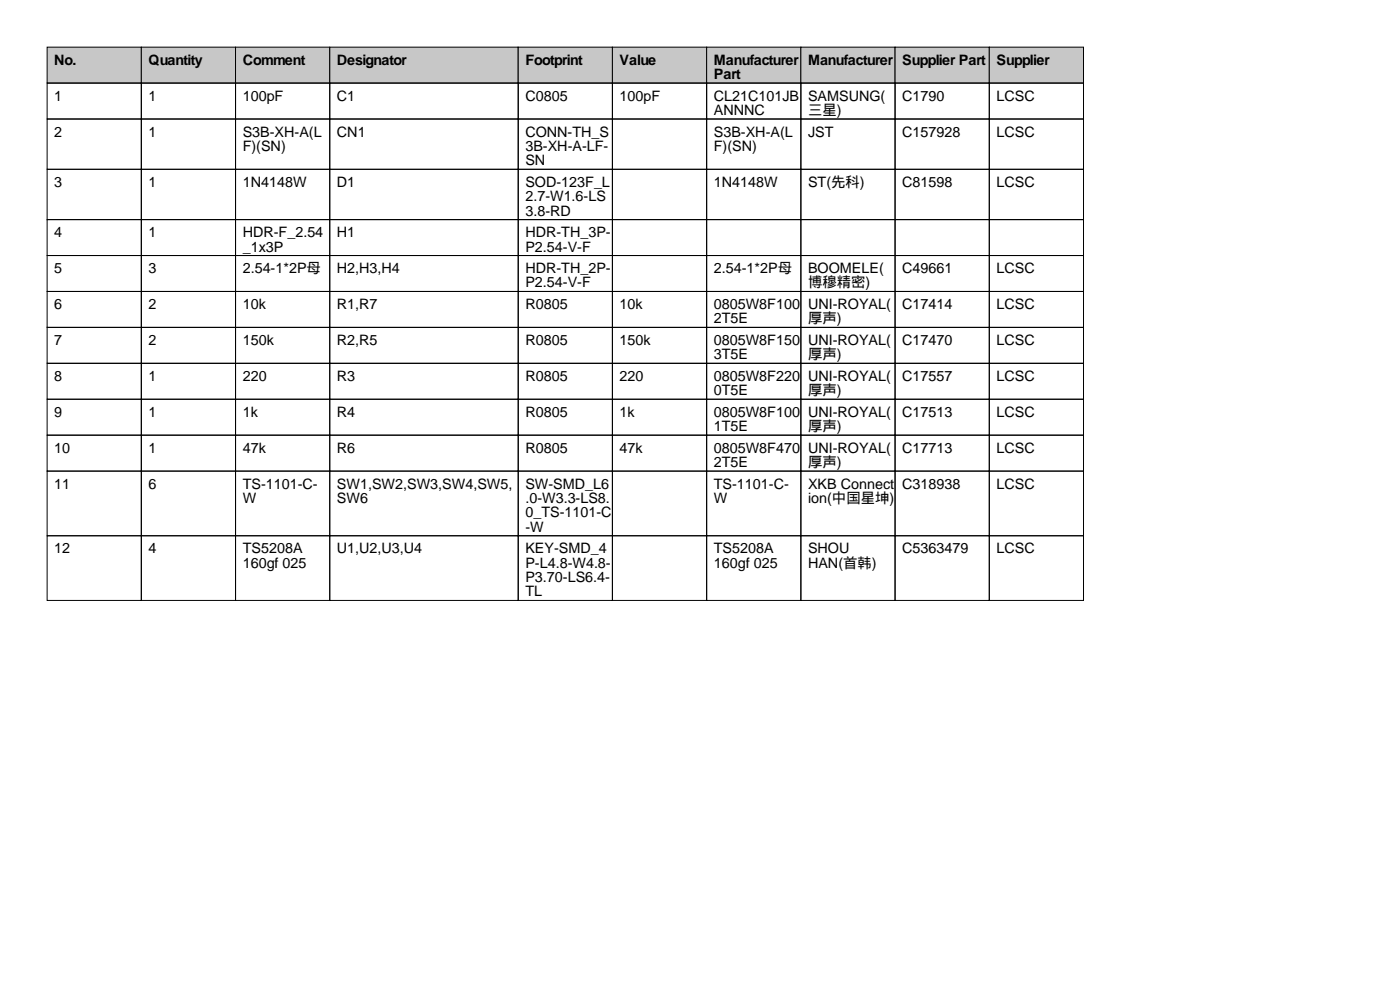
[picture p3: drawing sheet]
<svg xmlns="http://www.w3.org/2000/svg" width="297mm" height="210mm" viewBox="0 0 297 210" stroke-linecap="round" stroke-linejoin="round" font-family="sans-serif">
<defs><g id="words">
<g font-size="3">
<text x="11.5" y="13.7">No.</text>
<text x="31.5" y="13.7">Quantity</text>
<text x="51.5" y="13.7">Comment</text>
<text x="71.5" y="13.7">Designator</text>
<text x="111.5" y="13.7">Footprint</text>
<text x="131.5" y="13.7">Value</text>
<text x="151.5" y="13.7">Manufacturer</text>
<text x="151.5" y="16.8">Part</text>
<text x="171.5" y="13.7">Manufacturer</text>
<text x="191.5" y="13.7">Supplier Part</text>
<text x="211.5" y="13.7">Supplier</text>
<text x="11.5" y="21.3">1</text>
<text x="31.5" y="21.3">1</text>
<text x="51.5" y="21.3">100pF</text>
<text x="71.5" y="21.3">C1</text>
<text x="111.5" y="21.3">C0805</text>
<text x="131.5" y="21.3">100pF</text>
<text x="151.5" y="21.3">CL21C101JB</text>
<text x="171.5" y="21.3">SAMSUNG(</text>
<text x="191.5" y="21.3">C1790</text>
<text x="211.5" y="21.3">LCSC</text>
<text x="11.5" y="29">2</text>
<text x="31.5" y="29">1</text>
<text x="51.5" y="29">S3B-XH-A(L</text>
<text x="71.5" y="29">CN1</text>
<text x="111.5" y="29">CONN-TH_S</text>
<text x="151.5" y="24.4">ANNNC</text>
<text x="151.5" y="29">S3B-XH-A(L</text>
<text x="171.5" y="24.4">三星)</text>
<text x="171.5" y="29">JST</text>
<text x="191.5" y="29">C157928</text>
<text x="211.5" y="29">LCSC</text>
<text x="51.5" y="32">F)(SN)</text>
<text x="111.5" y="32">3B-XH-A-LF-</text>
<text x="111.5" y="35.1">SN</text>
<text x="151.5" y="32">F)(SN)</text>
<text x="11.5" y="39.6">3</text>
<text x="31.5" y="39.6">1</text>
<text x="51.5" y="39.6">1N4148W</text>
<text x="71.5" y="39.6">D1</text>
<text x="111.5" y="39.6">SOD-123F_L</text>
<text x="151.5" y="39.6">1N4148W</text>
<text x="171.5" y="39.6">ST(先科)</text>
<text x="191.5" y="39.6">C81598</text>
<text x="211.5" y="39.6">LCSC</text>
<text x="111.5" y="42.7">2.7-W1.6-LS</text>
<text x="111.5" y="45.7">3.8-RD</text>
<text x="11.5" y="50.3">4</text>
<text x="31.5" y="50.3">1</text>
<text x="51.5" y="50.3">HDR-F_2.54</text>
<text x="51.5" y="53.3">_1x3P</text>
<text x="71.5" y="50.3">H1</text>
<text x="111.5" y="50.3">HDR-TH_3P-</text>
<text x="111.5" y="53.3">P2.54-V-F</text>
<text x="11.5" y="57.9">5</text>
<text x="31.5" y="57.9">3</text>
<text x="51.5" y="57.9">2.54-1*2P母</text>
<text x="71.5" y="57.9">H2,H3,H4</text>
<text x="111.5" y="57.9">HDR-TH_2P-</text>
<text x="151.5" y="57.9">2.54-1*2P母</text>
<text x="171.5" y="57.9">BOOMELE(</text>
<text x="191.5" y="57.9">C49661</text>
<text x="211.5" y="57.9">LCSC</text>
<text x="11.5" y="65.5">6</text>
<text x="31.5" y="65.5">2</text>
<text x="51.5" y="65.5">10k</text>
<text x="71.5" y="65.5">R1,R7</text>
<text x="111.5" y="61">P2.54-V-F</text>
<text x="111.5" y="65.5">R0805</text>
<text x="131.5" y="65.5">10k</text>
<text x="151.5" y="65.5">0805W8F100</text>
<text x="171.5" y="61">博穆精密)</text>
<text x="171.5" y="65.5">UNI-ROYAL(</text>
<text x="191.5" y="65.5">C17414</text>
<text x="211.5" y="65.5">LCSC</text>
<text x="151.5" y="68.6">2T5E</text>
<text x="171.5" y="68.6">厚声)</text>
<text x="11.5" y="73.2">7</text>
<text x="31.5" y="73.2">2</text>
<text x="51.5" y="73.2">150k</text>
<text x="71.5" y="73.2">R2,R5</text>
<text x="111.5" y="73.2">R0805</text>
<text x="131.5" y="73.2">150k</text>
<text x="151.5" y="73.2">0805W8F150</text>
<text x="151.5" y="76.2">3T5E</text>
<text x="171.5" y="73.2">UNI-ROYAL(</text>
<text x="171.5" y="76.2">厚声)</text>
<text x="191.5" y="73.2">C17470</text>
<text x="211.5" y="73.2">LCSC</text>
<text x="11.5" y="80.8">8</text>
<text x="31.5" y="80.8">1</text>
<text x="51.5" y="80.8">220</text>
<text x="71.5" y="80.8">R3</text>
<text x="111.5" y="80.8">R0805</text>
<text x="131.5" y="80.8">220</text>
<text x="151.5" y="80.8">0805W8F220</text>
<text x="151.5" y="83.8">0T5E</text>
<text x="171.5" y="80.8">UNI-ROYAL(</text>
<text x="171.5" y="83.8">厚声)</text>
<text x="191.5" y="80.8">C17557</text>
<text x="211.5" y="80.8">LCSC</text>
<text x="11.5" y="88.4">9</text>
<text x="31.5" y="88.4">1</text>
<text x="51.5" y="88.4">1k</text>
<text x="71.5" y="88.4">R4</text>
<text x="111.5" y="88.4">R0805</text>
<text x="131.5" y="88.4">1k</text>
<text x="151.5" y="88.4">0805W8F100</text>
<text x="171.5" y="88.4">UNI-ROYAL(</text>
<text x="191.5" y="88.4">C17513</text>
<text x="211.5" y="88.4">LCSC</text>
<text x="151.5" y="91.4">1T5E</text>
<text x="171.5" y="91.4">厚声)</text>
<text x="11.5" y="96">10</text>
<text x="31.5" y="96">1</text>
<text x="51.5" y="96">47k</text>
<text x="71.5" y="96">R6</text>
<text x="111.5" y="96">R0805</text>
<text x="131.5" y="96">47k</text>
<text x="151.5" y="96">0805W8F470</text>
<text x="151.5" y="99.1">2T5E</text>
<text x="171.5" y="96">UNI-ROYAL(</text>
<text x="171.5" y="99.1">厚声)</text>
<text x="191.5" y="96">C17713</text>
<text x="211.5" y="96">LCSC</text>
<text x="11.5" y="103.6">11</text>
<text x="31.5" y="103.6">6</text>
<text x="51.5" y="103.6">TS-1101-C-</text>
<text x="51.5" y="106.7">W</text>
<text x="71.5" y="103.6">SW1,SW2,SW3,SW4,SW5,</text>
<text x="71.5" y="106.7">SW6</text>
<text x="111.5" y="103.6">SW-SMD_L6</text>
<text x="111.5" y="106.7">.0-W3.3-LS8.</text>
<text x="151.5" y="103.6">TS-1101-C-</text>
<text x="151.5" y="106.7">W</text>
<text x="171.5" y="103.6">XKB Connect</text>
<text x="171.5" y="106.7">ion(中国星坤)</text>
<text x="191.5" y="103.6">C318938</text>
<text x="211.5" y="103.6">LCSC</text>
<text x="111.5" y="109.7">0_TS-1101-C</text>
<text x="111.5" y="112.8">-W</text>
<text x="11.5" y="117.4">12</text>
<text x="31.5" y="117.4">4</text>
<text x="51.5" y="117.4">TS5208A</text>
<text x="71.5" y="117.4">U1,U2,U3,U4</text>
<text x="111.5" y="117.4">KEY-SMD_4</text>
<text x="151.5" y="117.4">TS5208A</text>
<text x="171.5" y="117.4">SHOU</text>
<text x="191.5" y="117.4">C5363479</text>
<text x="211.5" y="117.4">LCSC</text>
<text x="51.5" y="120.4">160gf 025</text>
<text x="111.5" y="120.4">P-L4.8-W4.8-</text>
<text x="111.5" y="123.4">P3.70-LS6.4-</text>
<text x="151.5" y="120.4">160gf 025</text>
<text x="171.5" y="120.4">HAN(首韩)</text>
<text x="111.5" y="126.5">TL</text>
</g>
</g></defs>
<g fill="#c7c7c7" stroke="#000" stroke-width=".21">
<path d="M10 10h20v7.6h-20z"/>
<path d="M30 10h20v7.6h-20z"/>
<path d="M50 10h20v7.6h-20z"/>
<path d="M70 10h40v7.6h-40z"/>
<path d="M110 10h20v7.6h-20z"/>
<path d="M130 10h20v7.6h-20z"/>
<path d="M150 10h20v7.6h-20z"/>
<path d="M170 10h20v7.6h-20z"/>
<path d="M190 10h20v7.6h-20z"/>
<path d="M210 10h20v7.6h-20z"/>
</g>
<g fill="none" stroke="#000" stroke-width=".21">
<path d="M10 17.6h20v7.6h-20zM30 17.6h20v7.6h-20zM50 17.6h20v7.6h-20zM70 17.6h40v7.6h-40zM110 17.6h20v7.6h-20zM130 17.6h20v7.6h-20zM150 17.6h20v7.6h-20zM170 17.6h20v7.6h-20zM190 17.6h20v7.6h-20zM210 17.6h20v7.6h-20zM10 25.2h20v10.7h-20zM10 35.9h20v10.7h-20z"/>
<path d="M30 25.2h20v10.7h-20zM30 35.9h20v10.7h-20zM50 25.2h20v10.7h-20zM50 35.9h20v10.7h-20zM70 25.2h40v10.7h-40zM70 35.9h40v10.7h-40zM110 25.2h20v10.7h-20zM110 35.9h20v10.7h-20zM130 25.2h20v10.7h-20zM130 35.9h20v10.7h-20zM150 25.2h20v10.7h-20zM150 35.9h20v10.7h-20z"/>
<path d="M170 25.2h20v10.7h-20zM170 35.9h20v10.7h-20zM190 25.2h20v10.7h-20zM190 35.9h20v10.7h-20zM210 25.2h20v10.7h-20zM210 35.9h20v10.7h-20zM10 46.6h20v7.6h-20zM10 54.2h20v7.6h-20zM30 46.6h20v7.6h-20zM30 54.2h20v7.6h-20zM50 46.6h20v7.6h-20zM50 54.2h20v7.6h-20z"/>
<path d="M70 46.6h40v7.6h-40zM70 54.2h40v7.6h-40zM110 46.6h20v7.6h-20zM110 54.2h20v7.6h-20zM130 46.6h20v7.6h-20zM130 54.2h20v7.6h-20zM150 46.6h20v7.6h-20zM150 54.2h20v7.6h-20zM170 46.6h20v7.6h-20zM170 54.2h20v7.6h-20zM190 46.6h20v7.6h-20zM190 54.2h20v7.6h-20z"/>
<path d="M210 46.6h20v7.6h-20zM210 54.2h20v7.6h-20zM10 61.8h20v7.6h-20zM10 69.4h20v7.7h-20zM10 77.1h20v7.6h-20zM30 61.8h20v7.6h-20zM30 69.4h20v7.7h-20zM30 77.1h20v7.6h-20zM50 61.8h20v7.6h-20zM50 69.4h20v7.7h-20zM50 77.1h20v7.6h-20zM70 61.8h40v7.6h-40z"/>
<path d="M70 69.4h40v7.7h-40zM70 77.1h40v7.6h-40zM110 61.8h20v7.6h-20zM110 69.4h20v7.7h-20zM110 77.1h20v7.6h-20zM130 61.8h20v7.6h-20zM130 69.4h20v7.7h-20zM130 77.1h20v7.6h-20zM150 61.8h20v7.6h-20zM150 69.4h20v7.7h-20zM150 77.1h20v7.6h-20zM170 61.8h20v7.6h-20z"/>
<path d="M170 69.4h20v7.7h-20zM170 77.1h20v7.6h-20zM190 61.8h20v7.6h-20zM190 69.4h20v7.7h-20zM190 77.1h20v7.6h-20zM210 61.8h20v7.6h-20zM210 69.4h20v7.7h-20zM210 77.1h20v7.6h-20zM10 84.7h20v7.6h-20zM10 92.3h20v7.6h-20zM10 99.9h20v13.7h-20zM30 84.7h20v7.6h-20z"/>
<path d="M30 92.3h20v7.6h-20zM30 99.9h20v13.7h-20zM50 84.7h20v7.6h-20zM50 92.3h20v7.6h-20zM50 99.9h20v13.7h-20zM70 84.7h40v7.6h-40zM70 92.3h40v7.6h-40zM70 99.9h40v13.7h-40zM110 84.7h20v7.6h-20zM110 92.3h20v7.6h-20zM110 99.9h20v13.7h-20zM130 84.7h20v7.6h-20z"/>
<path d="M130 92.3h20v7.6h-20zM130 99.9h20v13.7h-20zM150 84.7h20v7.6h-20zM150 92.3h20v7.6h-20zM150 99.9h20v13.7h-20zM170 84.7h20v7.6h-20zM170 92.3h20v7.6h-20zM170 99.9h20v13.7h-20zM190 84.7h20v7.6h-20zM190 92.3h20v7.6h-20zM190 99.9h20v13.7h-20zM210 84.7h20v7.6h-20z"/>
<path d="M210 92.3h20v7.6h-20zM210 99.9h20v13.7h-20zM10 113.6h20v13.7h-20zM30 113.6h20v13.7h-20zM50 113.6h20v13.7h-20zM70 113.6h40v13.7h-40zM110 113.6h20v13.7h-20zM130 113.6h20v13.7h-20zM150 113.6h20v13.7h-20zM170 113.6h20v13.7h-20zM190 113.6h20v13.7h-20zM210 113.6h20v13.7h-20z"/>
</g>
<use href="#words"/>
</svg>
